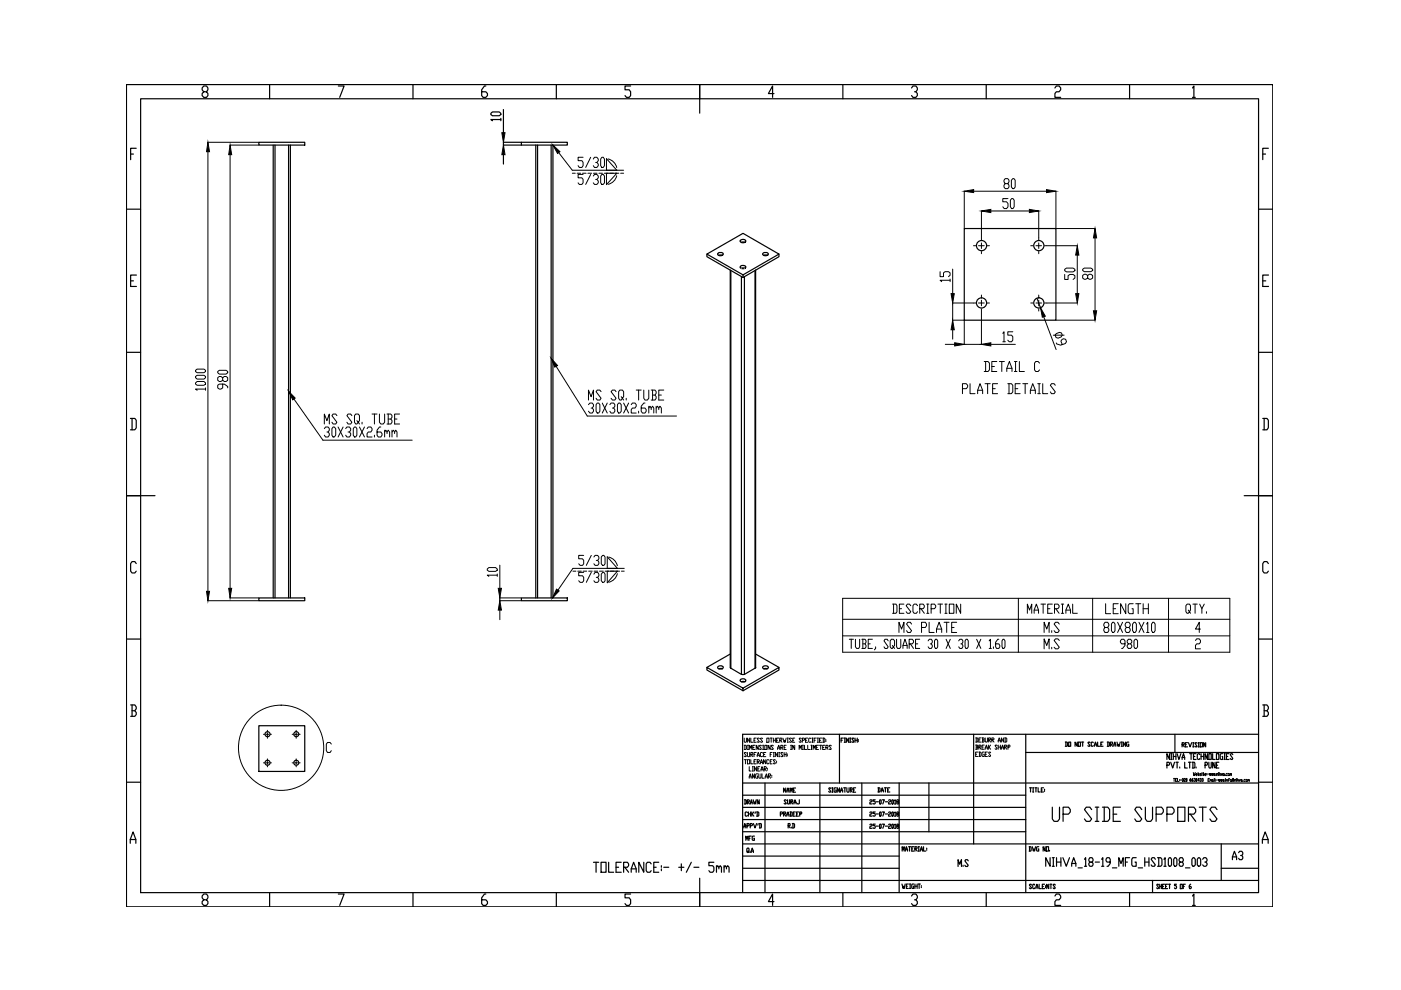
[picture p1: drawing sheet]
<svg xmlns="http://www.w3.org/2000/svg" width="297mm" height="210mm" viewBox="0 0 297 210" stroke-linecap="round" stroke-linejoin="round" font-family="sans-serif">
<!-- layer: 0 -->
<g fill="none" stroke="#000" stroke-width=".25">
<path d="M26.8 17.9h243v174.4h-243zM43.2 19.5l-.3-.5v-.3l.3-.5h.6l.3 .5v.3l-.3 .5h-.6l-.3 .3v.5l.3 .3h.6l.3-.3v-.5l-.3-.3M57.2 17.9v3M71.7 18.2h1.3l-1 2.4M87.6 17.9v3M103 18.2h-.3l-.6 .8v1.3l.3 .3h.6l.3-.3v-.5l-.3-.3h-.9M118 17.9v3M133.7 18.2h-1.2v.8h.9l.3 .5v.8l-.3 .3h-.6l-.3-.3M148.4 17.9v6.1M164.1 19.8h-1.2l.9-1.6v2.4M178.7 17.9v3M193.3 18.7l.3-.5h.6l.3 .5v.3l-.3 .5h-.3"/>
<path d="M194.2 19.5l.3 .3v.5l-.3 .3h-.6l-.3-.3M209.1 17.9v3M223.7 18.7l.3-.5h.6l.3 .5v.3l-.3 .5h-.6l-.3 .3v.8h1.2M239.5 17.9v3M252.8 18.7l.3-.5v2.4M27.7 32.7h.6M28.9 31.4h-1.2v2.5M29.8 20.9h237v168.4h-237zM54.9 30.2h9.7v.6h-9.7zM57.9 30.8v96M58.3 30.8v96M61.2 30.8v96"/>
<path d="M61.6 30.8v96M104.1 24l.3-.3h1.4l.4 .3v.3l-.4 .2h-1.4l-.3-.2zM106.2 25.3h-2.1l.3 .3M106.2 25.1v.5M106.7 23.2v4.9M106.7 32.8v2M110.5 30.2h-3.8v.6h3.8M110.5 30.2h9.8v.6h-9.8zM113.6 30.8v96M114 30.8v96M116.9 30.8v96M117.2 30.8v96"/>
<path d="M252.8 20.6h.6M267.7 32.7h.6M268.9 31.4h-1.2v2.5M26.8 44.4h3M27.7 59.5h.6M28.9 58.3h-1.2v2.4h1.2M149.9 53.9l7.6-4.4 7.7 4.4-7.7 4.4zM149.9 53.9v.5l7.6 4.4M152.2 53.7l.2-.1a.57 .57 0 0 1 .6-.1 .57 .57 0 0 1 .3 .5 .64 .64 0 0 1-.7 .2 .64 .64 0 0 1-.4-.5zM153.1 54.1h-.7M154.8 57.3v84.2l.2 .2M155 57.3v84.4l2.2 1.3v-84.3"/>
<path d="M157 50.9a.63 .63 0 0 1 .6-.2 .63 .63 0 0 1 .5 .6 .64 .64 0 0 1-.7 .2 .64 .64 0 0 1-.5-.5zM157 56.4l.2-.1a.57 .57 0 0 1 .6 0 .57 .57 0 0 1 .3 .5 .65 .65 0 0 1-.7 .2 .65 .65 0 0 1-.5-.5zM157.5 58.3v.5M157.9 56.9h-.7M157.9 51.4h-.7M160.1 57.3v84.4l-2.3 1.3v-84.3M160.2 57.3v84.2M161.8 53.7l.1-.1a.59 .59 0 0 1 .6-.1 .59 .59 0 0 1 .4 .5 .72 .72 0 0 1-1.2-.2zM162.7 54.1h-.8M165.2 53.9v.5l-7.7 4.4M204.4 48.5h19.5v19.4h-19.5zM266.8 44.4h3"/>
<path d="M267.7 59.5h.7M269 58.3h-1.3v2.4h1.3M26.8 74.7h3M266.8 74.7h3M27.7 88.7h.9l.3 .4v1.6l-.3 .4h-.9M28 88.7v2.4M267.7 88.7h.9l.3 .4v1.6l-.3 .4h-.9M268 88.7v2.4M26.8 105.1h6.1M28.9 119.5l-.3-.4h-.6l-.3 .4v1.6l.3 .4h.6l.3-.4M263.8 105.1h6M268.9 119.5l-.3-.4h-.6l-.3 .4v1.6l.3 .4h.6l.3-.4"/>
<path d="M26.8 135.5h3M54.9 126.8h9.7v.6h-9.7zM110.5 126.8h9.8v.6h-9.8zM154.8 138.7l-4.9 2.8M160.2 138.7l5 2.8M266.8 135.5h3M27.7 149.5h.9l.3 .4v.4l-.3 .4M28 150.7h.6l.3 .4v.4l-.3 .4h-.9M28 149.5v2.4M54.9 153.9h9.7v9.7h-9.7zM149.9 141.5l7.6 4.4v.6l-7.6-4.4zM152.2 141.4a.61 .61 0 0 1 .6-.3 .61 .61 0 0 1 .5 .5l-.2 .2a.63 .63 0 0 1-.9-.4z"/>
<path d="M153.1 141.8h-.7M157 144a.62 .62 0 0 1 .7-.1 .62 .62 0 0 1 .4 .5 .67 .67 0 0 1-1.2-.2zM157.3 143h.6M157.5 145.9l7.7-4.4v.6l-7.7 4.4M157.9 144.5h-.7M160.2 141.5l-.1 .2M161.7 141.4a.64 .64 0 0 1 .7-.3 .64 .64 0 0 1 .5 .5l-.2 .2a.59 .59 0 0 1-.6 .1 .59 .59 0 0 1-.4-.5zM162.7 141.8h-.8M178 155.7v10.3M178.3 157h.3M178.8 156.5h-.5v.9M179 156.5h.3"/>
<path d="M179 157.4h.3M179.1 156.5v.9M179.9 156.5v.9l-.4-.9v.9M180.1 156.5h.3M180.1 157.4h.3M180.3 156.5v.9M181.1 156.6l-.2-.1-.3 .1 .5 .7-.2 .1-.3-.1M181.3 157h.5M181.3 156.5v.9M181.8 156.5v.9M182 156.8v.2M182 157.1v.2"/>
<path d="M206.4 155.7v23.2M217.5 155.7v33.6M217.5 159.5h49.3M225.9 157.3l.4 .2v.6l-.4 .1M226 157.3v.9M226.6 157.3h.4v.9h-.4zM228.4 157.3v.9l-.5-.9v.9M228.6 157.3h.5v.9h-.5zM229.3 157.3h.5M229.5 157.3v.9M231.1 157.5l-.1-.2-.4 .2 .5 .6-.1 .1-.4-.1M231.8 157.5l-.1-.2-.3 .2 .1 .7 .3-.1"/>
<path d="M232 158.2l.3-.9 .2 .9M232 157.9h.5M232.7 157.3v.9h.5M233.4 157.8h.2M233.9 157.3h-.5v.9h.5M234.8 157.3l.4 .2v.6l-.4 .1M234.9 157.3v.9M235.4 157.8h.4v-.5h-.4v.9M235.6 157.8l.3 .4M236.1 158.2l.3-.9 .2 .9M236.1 157.9h.5M236.8 157.3l.2 .9 .2-.4 .1 .4 .2-.9"/>
<path d="M237.7 157.3h.3M237.7 158.2h.3M237.8 157.3v.9M238.6 157.3v.9l-.4-.9v.9M239.3 157.3l-.4 .2 .1 .7h.3v-.4h-.1M248 159.8v1.2l-.6-1.2v1.2M248.2 159.8h.3M248.3 159.8v1.2M248.8 159.8v1.2M249.1 155.7v3.8M249.3 159.8v1.2M249.6 159.8l.4 1.2 .4-1.2"/>
<path d="M250.6 157.9h.4l.1-.3-.5-.1v.9M250.8 157.9l.3 .5M251.3 157.9h.2M251.8 157.5h-.5v.9h.5M252 157.5l.3 .9 .4-.9M252.2 159.8h.6M252.5 159.8v1.2M252.9 158.4h.2M252.9 157.5h.2M253 157.5v.9M253.6 159.8h-.6v1.2h.6M253.8 157.6l-.1-.1-.4 .1 .5 .6-.1 .2-.4-.2"/>
<path d="M254.1 158.4h.2M254.1 157.5h.2M254.1 157.5v.9M254.5 157.5h.4v.9h-.4zM254.6 159.8v1.2M255.2 159.8v1.2M255.6 157.5v.9l-.4-.9v.9M256 159.8v1.2l-.5-1.2v1.2M256.3 159.8h.5v1.2h-.5zM257.1 159.8v1.2h.5M257.9 159.8h.5v1.2h-.5zM259.2 159.8h-.4l-.1 .2 .1 1h.4v-.6h-.1"/>
<path d="M259.5 159.8h.3M259.6 159.8v1.2M260.6 159.8h-.6v1.2h.6M266.8 155.7h-109.3v33.6M267.7 149.5h.9l.3 .4v.4l-.3 .4M268 150.7h.6l.3 .4v.4l-.3 .4h-.9M268 149.5v2.4M26.8 165.8h3M27.6 178.8v-.8l.6-1.6 .6 1.6v.8M27.6 178h1.2M157.5 178.9h109.3M157.5 166h109.3"/>
<path d="M157.5 176.3h60M157.5 173.8h60M157.5 171.2h60M157.5 168.6h60M157.7 175.5l.2-.9 .2 .9M157.7 175.2h.4M157.8 169.6h.3l.2 .1v.6l-.5 .2M158 169.6v.9M158.1 178.2v-.9l.2 .6 .3-.6v.9M158.4 175.1l.4-.2-.1-.3h-.3v.9M158.5 170h.3l.1-.1-.1-.3h-.3v.9M158.5 172.3l-.2-.1-.3 .1v.6l.1 .1 .4-.1"/>
<path d="M158.6 170l.3 .5M158.7 172.2v.8M158.7 172.6h.4M158.8 177.7h.2M159.1 175.1l.4-.2-.1-.3h-.3v.9M159.1 170.5l.2-.9 .2 .9M159.1 170.2h.4M159.1 172.2v.8M159.3 177.3h-.5v.9M159.4 172.2v.8M159.5 172.6l.3 .4M159.7 169.6l.2 .9 .1-.5 .1 .5 .2-.9"/>
<path d="M159.7 174.6l.4 .9 .3-.9M159.8 172.2l-.4 .4M159.9 177.3l-.4 .1 .1 .8h.3v-.5h-.1M160.2 172.2l-.1 .3M160.4 172.2l.5 .1v.6l-.5 .1M160.5 172.2v.8M160.8 174.6l-.1 .3M161 169.6v.9l-.5-.9v.9M161 174.6h.3l.1 .2-.1 .7h-.3M161.1 174.6v.9M162.2 166v23.3M165.5 172.6h.3l.1-.3-.4-.1v.8"/>
<path d="M166.1 172.6h.4l.1-.3-.5-.1v.8M166.3 172.6l.3 .4M166.6 167.1v.9l-.5-.9v.9M166.7 169.7l-.3-.1-.1 .1 .4 .6-.1 .2-.3-.2M166.8 173l.3-.8 .2 .8M166.8 172.7h.5M166.8 168l.3-.9 .2 .9M166.8 167.7h.5M167 169.6l.1 .9 .3-.2v-.7M167.1 175.1h.3v-.5h-.3v.9M167.2 175.1l.3 .4M167.5 172.2l.5 .1v.6l-.5 .1"/>
<path d="M167.5 168v-.9l.2 .6 .3-.6v.9M167.6 172.2v.8M167.7 170h.3v-.4h-.3v.9M167.7 170l.4 .5M167.8 175.4v.1M168 174.6h.3l.2 .2v.6l-.2 .1h-.3M168.1 174.6v.9M168.2 172.6h.2M168.2 167.5h.2M168.3 170.5l.2-.9 .3 .9M168.3 170.2h.5M168.6 172.2h-.4v.8h.4"/>
<path d="M168.7 167.1h-.5v.9h.5M168.9 172.6h.2M169.3 172.2h-.4v.8h.4M169.5 169.6v.7l-.2 .2-.3-.2M169.6 172.6h.3v-.4h-.3v.8M173.8 166v23.3M176.2 167.2l-.4-.2-.1 .2 .5 .6-.2 .2-.3-.2M176.4 168h.2M176.4 167h.2M176.5 167v1M177.3 167h-.3l-.2 .2 .2 .8h.3v-.5h-.1M178 167v1l-.5-1v1"/>
<path d="M178.2 168l.2-1 .3 1M178.2 167.6h.5M178.9 167h.4M179.1 167v1M179.5 167l.2 1h.2l.1-.2v-.8M180.3 167.5h.3v-.5h-.3v1M180.4 167.5l.3 .5M180.9 167.5h.3M181.4 167h-.5v1h.5M182.7 166v23.3M184.4 169.7l.1-.1 .4 .1v.2l-.5 .3v.3h.5M184.4 172.3l.1-.1 .4 .1v.2l-.5 .2v.3h.5"/>
<path d="M184.4 174.9l.1-.2 .4 .2v.1l-.5 .3v.3h.5M185.6 169.6h-.5v.3l.5 .1-.2 .5-.3-.2M185.6 172.2h-.5v.3l.5 .1-.2 .4-.3-.1M185.6 174.7h-.5v.3l.5 .2-.2 .4-.3-.1M185.8 172.6h.4M185.8 170h.4M185.8 175.2h.4M186.2 167l.4 .2v.6l-.4 .1M186.2 167v.9M186.6 169.6l.2 .1-.1 .8-.2-.2zM186.6 172.2l.2 .1-.1 .7-.2-.1zM186.6 174.7l.2 .2-.1 .7-.2-.1z"/>
<path d="M186.8 167.9l.2-.9 .3 .9M186.8 167.6h.5M187 169.6h.5l-.3 .9M187 172.2h.5l-.3 .8M187 174.7h.5l-.3 .9M187.5 167h.5M187.7 172.6h.5M187.7 167v.9M187.7 170h.5M187.7 175.2h.5M188.2 167.5h.2M188.4 169.7l.1-.1 .4 .1v.2l-.5 .3v.3h.5"/>
<path d="M188.4 172.3l.1-.1 .4 .1v.2l-.5 .2v.3h.5M188.4 174.9l.1-.2 .4 .2v.1l-.5 .3v.3h.5M188.7 167h-.5v.9h.5M189.1 169.7l.1-.1 .2 .1-.1 .8-.2-.2zM189.1 172.3l.1-.1 .2 .1-.1 .7-.2-.1zM189.1 174.9l.1-.2 .2 .2-.1 .7-.2-.1zM189.7 169.7l.1-.1v.9M189.7 172.3l.1-.1v.8M189.7 174.9l.1-.2v.9M189.7 173h.2M189.7 170.5h.2M189.7 175.6h.2"/>
<path d="M190.2 170l-.1-.3 .4-.1 .1 .3-.4 .1v.5l.4-.2-.1-.3M190.2 172.6l-.1-.3 .4-.1 .1 .3-.4 .1v.4l.4-.1-.1-.3M190.2 175.2l-.1-.3 .4-.2 .1 .3-.4 .2v.4l.4-.1-.1-.3M190.6 166v23.3M192.6 179.5h.5M192.8 179.5v1M193.3 180h.2M193.8 179.5h-.5v1h.5M194 180h.3l.2-.2-.2-.3h-.3v1M194.1 180l.4 .5M194.7 179.5h.2M194.8 179.5v1"/>
<path d="M195.8 179.5v1h.5M196.5 179.8v.2M196.9 166v10.3M218.2 179.5h.3l.1 .2-.1 .8h-.3M218.3 167h.4M218.3 179.5v1M218.5 167v.9M218.9 179.5l.2 1 .1-.5 .1 .5 .3-1M219 167h.2M219 167.9h.2M219 167v.9M219.4 167h.5"/>
<path d="M219.6 167v.9M220.1 167v.9h.4M220.2 179.5h-.3l-.1 .2 .1 .8h.3v-.5h-.1M220.8 167.5h.2M221.2 167h-.4v.9h.4M221.5 167.3v.2M221.5 167.6v.2M221.6 179.5v1l-.4-1v1M221.8 179.5h.5v1h-.5zM223.1 171.1v2.5l.4 .5h.8l.3-.5v-2.5M225.4 172.6h1.1l.4-.4v-.6l-.4-.5h-1.1v3M231.5 171.6l-.4-.5h-.8l-.4 .5 1.6 2-.4 .5h-.8l-.4-.5"/>
<path d="M232.2 171.1h.8M232.2 174.1h.8M232.6 171.1v3M233.7 171.1h1.2l.4 .5v2l-.4 .5h-1.2M234.1 171.1v3M236 172.6h.8M237.5 171.1h-1.5v3h1.5M242.1 171.6l-.4-.5h-.8l-.3 .5 1.5 2-.4 .5h-.8l-.3-.5M242.8 171.1v2.5l.4 .5h.8l.4-.5v-2.5M245.1 172.6h1.2l.3-.4v-.6l-.3-.5h-1.2v3M247.4 172.6h1.2l.3-.4v-.6l-.3-.5h-1.2v3M247.4 162.2h.4l.2-.2-.2-.4h-.4v1.2"/>
<path d="M248.2 161.6l.4 1.2 .4-1.2M248.2 161h.3M248.8 160.4h.5M249.3 161.6h.5M249.6 161.6v1.2M249.7 171.1h1.5v3h-1.5zM250.1 162.6v.2M250.6 161l.3-1.2 .3 1.2M250.6 160.6h.6M251.2 161.6v1.2h.5M252 172.6h1.1l.4-.4v-.6l-.4-.5h-1.1v3M252 161.6h.5"/>
<path d="M252.2 161.6v1.2M252.4 172.6l1.1 1.5M252.8 161.6h.4l.1 .2v.8l-.1 .2h-.4M252.9 161.6v1.2M253 160.4h.3M253.6 162.6v.2M254.3 171.1h1.4M254.4 160l-.1-.2h-.3l-.2 .2v.8l.2 .2h.3l.1-.2M254.6 160.4h.6M255 171.1v3M255.5 162.2h.4l.1-.2-.1-.4h-.4v1.2M256.3 161.6l.1 1.2h.3l.1-.2v-1"/>
<path d="M257.6 161.6v1.2l-.5-1.2v1.2M257.9 162.2h.3M258 171.6l-.3-.5h-.8l-.4 .5 1.5 2-.3 .5h-.8l-.4-.5M258.4 161.6h-.5v1.2h.5M258.9 178.9v7.8M259.5 161h.3M260 160.4h.3M261.4 160l-.1-.2h-.3l-.2 .2 .6 .8-.1 .2h-.3l-.2-.2M266.8 165.8h3M267.6 178.8v-.8l.6-1.6 .7 1.6v.8M267.6 178h1.3M43.2 190.8l-.3-.4v-.4l.3-.4h.6l.3 .4v.4l-.3 .4h-.6l-.3 .4v.4l.3 .4h.6l.3-.4v-.4l-.3-.4"/>
<path d="M57.2 189.3v3M71.7 189.6h1.3l-1 2.4M87.6 189.3v3M103 189.6h-.3l-.6 .8v1.2l.3 .4h.6l.3-.4v-.4l-.3-.4h-.9M118 189.3v3M125.8 182.8h1.1M126.4 182.8v2.1M127.4 182.8h1.1v2.1h-1.1zM129 182.8v2.1h1.1M130.6 183.9h.6M131.7 182.8h-1.1v2.1h1.1M132.2 183.9h.8l.3-.4v-.3l-.3-.4h-.8v2.1"/>
<path d="M132.5 183.9l.8 1M133.7 189.6h-1.2v.8h.9l.3 .4v.8l-.3 .4h-.6l-.3-.4M133.8 184.9v-.7l.5-1.4 .6 1.4v.7M133.8 184.2h1.1M136.5 182.8v2.1l-1.1-2.1v2.1M138.1 183.2l-.3-.4h-.5l-.3 .4v1.4l.3 .3h.5l.3-.3M138.6 183.9h.5M139.7 182.8h-1.1v2.1h1.1M140.2 183.5v.4M140.2 184.2v.4M140.7 183.9h1.1M143.9 183.9h1.1"/>
<path d="M144.5 183.2v1.4M146.6 182.8l-1.1 2.1M147.1 183.9h1.1M148.4 186.2v6.1M151.4 182.8h-1.1v.7h.8l.3 .4v.7l-.3 .3h-.5l-.3-.3M151.9 183.9l.3-.4 .2 .4v.3M151.9 183.5v1.4M152.4 183.9l.3-.4 .3 .4v1M153.5 183.9l.3-.4 .2 .4v.3M153.5 183.5v1.4M154 183.9l.3-.4 .3 .4v1M157.5 186.7h109.3"/>
<path d="M157.5 184.1h33.1M157.5 181.5h33.1M158.6 180.5l.1 .1-.2 .1-.2-.1 .2-.8h.2l.1 .2v.7M159.1 180.6v.1M159.3 180.7l.2-.9 .2 .9M159.3 180.5h.4M164.1 191.2h-1.2l.9-1.6v2.4M178.7 189.3v3M191.2 187.4l.3 1 .1-.5 .1 .5 .2-1M191.3 180.5v-1l.2 .7 .2-.7v1M192 180.5l.2-1 .2 1M192 180.2h.4"/>
<path d="M192.2 187.9h.2M192.6 187.4h-.4v1h.4M192.8 188.4h.3M192.8 187.4h.3M193 187.4v1M193.3 190l.3-.4h.6l.3 .4v.4l-.3 .4h-.3M193.7 187.4h-.3l-.1 .2 .1 .8h.3l-.1-.5M194 187.9h.5M194 187.4v1M194.2 190.8l.3 .4v.4l-.3 .4h-.6l-.3-.4M194.5 187.4v1M194.7 180.5h.2"/>
<path d="M194.7 187.4h.4M194.9 187.4v1M195.1 180.5l.3-1 .2 1M195.1 180.2h.5M195.3 187.8v.1M195.3 188.1v.1M196.5 180.2v.1M203.1 183.7v-1.4l.4 .9 .3-.9v1.4M204.2 183.5v.2M205.3 182.5l-.2-.2h-.4l-.1 .2 .7 1-.2 .2h-.4l-.1-.2M209.1 189.3v3M218.7 187.6l-.3-.1-.2 .1 .5 .6-.1 .2-.4-.2"/>
<path d="M219.4 187.6l-.1-.1h-.3v.1v.8h.3l.1-.2M219.6 188.4l.3-.9 .2 .9M219.6 188.1h.5M220.3 187.5v.9h.5M221 187.9h.2M221.5 187.5h-.5v.9h.5M221.7 187.8v.1M221.7 188.1v.1M222.3 187.5v.9l-.4-.9v.9M222.5 180.3v.2M222.6 187.5h.4M222.6 181.8v1.9l-.9-1.9v1.9"/>
<path d="M222.8 187.5v.9M223.1 181.8h.4M223.1 183.7h.4M223.3 181.8v1.9M223.7 190l.3-.4h.6l.3 .4v.4l-.3 .4h-.6l-.3 .4v.8h1.2M223.7 187.6l-.3-.1-.1 .1 .4 .6-.1 .2-.3-.2M224 181.8v1.9M224 182.8h.9M224.9 181.8v1.9M225.4 181.8l.7 1.9 .7-1.9M227.2 183.7v-.6l.4-1.3 .5 1.3v.6M227.2 183.1h.9"/>
<path d="M228.6 184h.9M229.9 182.2l.3-.4v1.9M229.9 183.7h.5M231.1 182.8l-.2-.3 .2-.7h.4l.2 .4-.2 .6h-.4l-.2 .3 .2 .6h.4l.2-.3-.2-.6M232.2 182.8h.9M233.6 182.2l.2-.4v1.9M233.6 183.7h.4M235.4 182.8h-.7l-.2-.3 .2-.7h.5l.2 .4v.9l-.4 .6h-.3M235.9 184h.9M237.2 183.7v-1.9l.5 1.3 .4-1.3v1.9M238.6 182.8h.4M239.5 181.8h-.9v1.9"/>
<path d="M239.5 189.3v3M240.9 181.8h-.7l-.2 .4v1.2l.2 .3h.7v-.9h-.3M241.3 184h.9M242.7 182.8h.9M242.7 181.8v1.9M243.6 181.8v1.9M244.4 186.7v2.6M245 182.2l-.3-.4h-.4l-.2 .4 .9 1.2-.3 .3h-.4l-.2-.3M245.4 181.8h.7l.3 .4v1.2l-.3 .3h-.7M245.7 187.6l-.4-.1v.1l.4 .6-.2 .2-.2-.2M245.7 181.8v1.9M245.9 187.9h.4"/>
<path d="M245.9 187.5v.9M246.3 187.5v.9M246.5 187.9h.2M246.8 182.2l.2-.4v1.9M246.8 183.7h.4M246.9 187.5h-.4v.9h.4M247.1 187.9h.2M247.5 187.5h-.4v.9h.4M247.7 187.5h.5M247.9 181.8h.3l.2 .4v1.2l-.2 .3h-.3l-.2-.3v-1.2zM248 187.5v.9M249.1 181.8h.2l.2 .4v1.2l-.2 .3h-.2l-.3-.3v-1.2z"/>
<path d="M249.4 187.5h-.4v.3h.3l.1 .1-.1 .5-.3-.2M250.2 182.8l-.2-.3 .2-.7h.5l.2 .4-.2 .6h-.5l-.2 .3 .2 .6h.5l.2-.3-.2-.6M250.2 187.5h.5v.9h-.5zM250.9 187.9h.2M251.3 187.5h-.4v.9M251.3 184h1M252.4 187.5l-.2 .3v.4l.2 .2 .2-.3-.4-.2M252.8 190l.3-.4v2.4M252.8 192h.6M253 181.8h.2l.2 .4v1.2l-.2 .3h-.2l-.3-.3v-1.2zM254.1 181.8h.2l.3 .4v1.2l-.3 .3h-.2l-.3-.3v-1.2zM255 182.2l.2-.4h.5l.2 .4v.3l-.2 .3h-.2"/>
<path d="M255.7 182.8l.2 .3v.3l-.2 .3h-.5l-.2-.3M258.9 184.1h7.9M261.3 182.3v-.6l.4-1.2 .5 1.2v.6M261.3 181.7h.9M262.6 180.8l.2-.3h.5l.2 .3-.2 .6h-.3M263.3 181.4l.2 .3-.2 .6h-.5l-.2-.3"/>
<circle cx="208.1" cy="52.1" r="1.08"/>
<circle cx="220.3" cy="52.1" r="1.08"/>
<circle cx="208.1" cy="64.2" r="1.08"/>
<circle cx="220.3" cy="64.2" r="1.08"/>
<circle cx="56.7" cy="155.7" r=".53"/>
<circle cx="62.8" cy="155.7" r=".53"/>
<circle cx="56.7" cy="161.7" r=".53"/>
<circle cx="62.8" cy="161.7" r=".53"/>
</g>
<g fill="none" stroke="#000" stroke-width=".21">
<path d="M44.1 30.2h10.7M44.1 32.2v93.2M48.8 30.8h6M48.8 32.8v91.9M118.5 32.4l2.8 3.7h10.9M121.3 36.7h.7M122.4 36.7h.7M123.5 36.7h.8M123.6 33.3h-1v.8h.8l.2 .3v.7l-.2 .4h-.6l-.2-.4M123.6 37h-1v.7h.8l.2 .3v.8l-.2 .3h-.6l-.2-.3M124.6 36.7h.8M125.2 33.3l-1 2.2"/>
<path d="M125.2 37l-1 2.1M125.8 33.7l.2-.4h.5l.3 .4v.4l-.3 .3h-.2M125.8 37.3l.2-.3h.5l.3 .3v.4l-.3 .3h-.2M125.8 36.7h.8M126.5 34.4l.3 .4v.3l-.3 .4h-.5l-.2-.4M126.5 38l.3 .4v.4l-.3 .3h-.5l-.2-.3M127 36.7h.7M127.6 33.3h.3l.3 .4v1.4l-.3 .4h-.3l-.2-.4v-1.4zM127.6 37h.3l.3 .3v1.5l-.3 .3h-.3l-.2-.3v-1.5zM128.1 36.7h3.1M128.6 36.1v-2.5l2.2 2.5M128.6 36.7v2.4l2.2-2.4"/>
<path d="M128.9 33.7a2.43 2.43 0 0 1 1.9 1.8M130.8 37.3a2.43 2.43 0 0 1-1.9 1.8M131.6 36.7h.6M213.1 38.9l-.2-.3v-.4l.2-.3h.6l.2 .3v.4l-.2 .3h-.6l-.2 .4v.4l.2 .3h.6l.2-.3v-.4l-.2-.4M214.7 37.9h.3l.2 .3v1.5l-.2 .3h-.3l-.3-.3v-1.5zM199.3 57.6v1.1h.7v-.8l.4-.3h.7l.3 .3v.5l-.3 .3M201.4 59.4h-2.1l.4 .3M201.4 59.2v.5M202 57.1v5.2M204.4 40.5v7.9M206.4 52.1h.5M206.4 40.5h15.5"/>
<path d="M207.4 52.1h1.3M208.1 44.7v6.2M208.1 51.5v1.2M208.1 53.3v.5M209.3 52.1h.5M210.1 44.7h8.1M213.7 42.1h-1.1v.7h.8l.3 .4v.6l-.3 .4h-.5l-.3-.4M214.5 42.1h.3l.2 .3v1.4l-.2 .4h-.3l-.3-.4v-1.4zM218.5 52.1h.5M219.6 52.1h1.2M220.2 44.7v6.2M220.2 51.5v1.2"/>
<path d="M220.2 53.3v.5M221.5 52.1h6.9M223.9 40.5v7.9M223.9 48.5h8.3M225.7 58.2v1.1h.8v-.9l.3-.2h.7l.4 .2v.6l-.4 .3M225.7 57.1l.4-.3h1.4l.4 .3v.3l-.4 .2h-1.4l-.4-.2zM228.4 54.1v8.2M229.5 57.1l.4-.3h1.4l.4 .3v.2l-.4 .3h-1.4l-.4-.3zM230.6 58.4l.3-.2h.4l.4 .2v.6l-.4 .2h-.4l-.3-.2v-.6l-.4-.2h-.3l-.4 .2v.6l.4 .2h.3l.4-.2M232.2 50.4v15.5M41.5 79.8l.3-.2h1.4l.4 .2v.3l-.4 .3h-1.4l-.3-.3zM41.5 78.5l.3-.2h1.4l.4 .2v.3l-.4 .2h-1.4l-.3-.2z"/>
<path d="M46.2 78.8l.3-.3h1.4l.4 .3v.2l-.4 .3h-1.4l-.3-.3zM117.9 77.7l6.6 10.5h18.9M200.4 73h2M202 69.9v2M206.9 64.2h-4.9v3.7h2.4M207.4 64.2h1.3M208.1 65.5v7.5h-3.7v-5.1M208.1 62.6v.4M208.1 63.7v1.1M208.7 76.7h.8l.3 .3v1.4l-.3 .4h-.8M209 76.7v2.1M209.3 64.2h.5"/>
<path d="M210.1 73h5.2M210.3 77.7h.5M211.3 76.7h-1v2.1h1M211.9 76.7h1.1M212.4 76.7v2.1M212.6 70.7l.3-.4v2.2M212.6 72.5h.6M213.5 78.8v-.7l.5-1.4 .6 1.4v.7M213.5 78.1h1.1M214.7 70.3h-1v.8h.8l.2 .3v.7l-.2 .4h-.5l-.3-.4M215.1 78.8h.5M215.1 76.7h.5"/>
<path d="M215.3 76.7v2.1M216.1 76.7v2.1h1.1M218.5 64.2h.5M219.6 64.2h1.2M219.9 63.2l.7 2.1M220.2 62.6v.4M220.2 63.7v1.1M220.2 65.5v.4M220.4 77l-.3-.3h-.5l-.3 .3v1.4l.3 .4h.5l.3-.4M221.3 67.2l2.6 6.9M221.5 64.2h6.9M223.3 71.1h2.3"/>
<path d="M223.9 67.9h8.3M224 70.7l.6-.2 .5 .1 .1 .5-.2 .3-.7 .3-.4-.1-.2-.5zM224 72.7v.2l.9 .3 1-.4 .2-.3-.2-.5-.4-.2-.3 .2-.3 .3 .3 .8M41.5 81.2l.3-.3h1.4l.4 .3v.2l-.4 .3h-1.4l-.3-.3zM43.6 82.5h-2.1l.3 .2M43.6 82.2v.5M47.2 81.4v.8l-.4 .3h-.3l-.3-.3v-.5l.3-.3h1.1l.7 .5v.3M47.2 80.1l.4-.3h.3l.4 .3v.5l-.4 .3h-.3l-.4-.3v-.5l-.4-.3h-.3l-.3 .3v.5l.3 .3h.3l.4-.3M62.3 84.6l6.2 8.7h18.9M68.8 89.9v-2.1l.5 1.4 .5-1.4v2.1M68.8 90.9l.2-.4h.6l.2 .4v.3l-.2 .4h-.3M69.6 91.6l.2 .3v.4l-.2 .4h-.6l-.2-.4"/>
<path d="M70.6 90.5h.3l.3 .4v1.4l-.3 .4h-.3l-.2-.4v-1.4zM71.4 88.1l-.2-.3h-.6l-.2 .3 1 1.4-.2 .4h-.6l-.2-.4M71.7 90.5l1 2.2M72.7 90.5l-1 2.2M73.3 90.9l.2-.4h.6l.3 .4v.3l-.3 .4h-.3M74.1 91.6l.3 .3v.4l-.3 .4h-.6l-.2-.4M74.6 88.1l-.2-.3h-.6l-.3 .3 1.1 1.4-.2 .4h-.6l-.3-.4M75.2 90.5h.2l.3 .4v1.4l-.3 .4h-.2l-.3-.4v-1.4zM75.7 89.2l.3 .3-.3 .4h-.3l-.2-.4v-1.4l.2-.3h.6l.2 .3v1.1l-.2 .3 .2 .4M76.2 90.5l1.1 2.2M76.8 89.5v.4M77.3 90.5l-1.1 2.2"/>
<path d="M77.8 90.9l.3-.4h.5l.3 .4v.3l-.3 .4h-.5l-.3 .3v.8h1.1M78.9 87.8h1M79.4 87.8v2.1M79.4 92.3v.4M80.4 87.8v1.7l.3 .4h.6l.2-.4v-1.7M80.7 90.5h-.3l-.5 .7v1.1l.3 .4h.5l.3-.4v-.4l-.3-.3h-.8M81.5 91.6l.3-.4 .3 .4v.3M81.5 91.2v1.5M82.1 87.8h.8l.2 .3v.4l-.2 .3M82.1 91.6l.2-.4 .3 .4v1.1M82.3 88.8h.6l.2 .4v.3l-.2 .4h-.8M82.3 87.8v2.1"/>
<path d="M83.1 91.6l.3-.4 .3 .4v.3M83.1 91.2v1.5M83.7 91.6l.2-.4 .3 .4v1.1M83.7 88.8h.5M84.7 87.8h-1v2.1h1M124.8 84.8v-2.1l.5 1.4 .5-1.4v2.1M124.8 85.8l.3-.3h.5l.2 .3v.3l-.2 .4h-.3M125.6 86.5l.2 .4v.3l-.2 .4h-.5l-.3-.4M126.6 85.5h.3l.3 .3v1.4l-.3 .4h-.3l-.2-.4v-1.4zM127.4 83l-.2-.3h-.6l-.2 .3 1 1.4-.2 .4h-.6l-.2-.4M127.7 85.5l1 2.1M128.7 85.5l-1 2.1"/>
<path d="M129.3 85.8l.3-.3h.5l.3 .3v.3l-.3 .4h-.2M130.1 86.5l.3 .4v.3l-.3 .4h-.5l-.3-.4M130.6 83l-.2-.3h-.5l-.3 .3 1 1.4-.2 .4h-.5l-.3-.4M131.2 85.5h.2l.3 .3v1.4l-.3 .4h-.2l-.3-.4v-1.4zM131.7 84.1l.3 .3-.3 .4h-.3l-.2-.4v-1.4l.2-.3h.6l.2 .3v1.1l-.2 .3 .2 .4M132.2 85.5l1.1 2.1M132.8 84.4v.4M133.3 85.5l-1.1 2.1M133.8 85.8l.3-.3h.5l.3 .3v.3l-.3 .4h-.5l-.3 .4v.7h1.1M134.9 82.7h1M135.4 82.7v2.1M135.4 87.2v.4"/>
<path d="M136.5 82.7v1.7l.3 .4h.5l.3-.4v-1.7M136.8 85.5h-.3l-.6 .6v1.1l.3 .4h.6l.2-.4v-.3l-.2-.4h-.9M137.6 86.5l.2-.4 .3 .4v.4M137.6 86.1v1.5M138.1 82.7h.8l.2 .3v.4l-.2 .4M138.1 86.5l.3-.4 .2 .4v1.1M138.4 83.8h.5l.2 .3v.3l-.2 .4h-.8M138.4 82.7v2.1M139.1 86.5l.3-.4 .3 .4v.4M139.1 86.1v1.5M139.7 86.5l.2-.4 .3 .4v1.1M139.7 83.8h.5"/>
<path d="M140.7 82.7h-1v2.1h1M204.1 82.4h.8l.3-.4v-.3l-.3-.3h-.8v2.1M205.7 81.4v2.1h1M207.3 83.5v-.8l.5-1.3 .5 1.3v.8M207.3 82.7h1M208.8 81.4h1.1M209.4 81.4v2.1M210.5 82.4h.5M211.5 81.4h-1v2.1h1M213.7 81.4h.7l.3 .3v1.4l-.3 .4h-.7M213.9 81.4v2.1M215.2 82.4h.6"/>
<path d="M216.3 81.4h-1.1v2.1h1.1M216.8 81.4h1.1M217.4 81.4v2.1M218.5 83.5v-.8l.5-1.3 .5 1.3v.8M218.5 82.7h1M220 81.4h.6M220 83.5h.6M220.3 81.4v2.1M221.1 81.4v2.1h1M223.7 81.7l-.2-.3h-.6l-.2 .3 1 1.4-.2 .4h-.6l-.2-.4M106 119.8v4.9M123.8 117.8h-1.1v.7h.8l.3 .3v.7l-.3 .4h-.5l-.3-.4"/>
<path d="M125.4 117.8l-1.1 2.1M125.9 118.1l.3-.3h.5l.3 .3v.4l-.3 .3h-.3M126.7 118.8l.3 .4v.3l-.3 .4h-.5l-.3-.4M127.8 117.8h.2l.3 .3v1.4l-.3 .4h-.2l-.3-.4v-1.4zM129.1 118.1a2.43 2.43 0 0 1 1.8 1.8M44.1 127.4h10.7M48.8 126.8h6M103.3 120.6l.3-.3h1.5l.3 .3v.3l-.3 .2h-1.5l-.3-.2zM105.4 121.9h-2.1l.3 .3M105.4 121.7v.5M106 129.4v2M110.5 126.8h-4.5v.6h4.5"/>
<path d="M121.5 121.1h.6M122.5 121.1h.7M123.6 121.1h.8M123.8 121.4h-1.1v.7h.8l.3 .3v.7l-.3 .4h-.5l-.3-.4M124.8 121.1h.8M125.4 121.4l-1.1 2.1M125.9 121.7l.3-.3h.5l.3 .3v.4l-.3 .3h-.3M126 121.1h.7M126.7 122.4l.3 .4v.3l-.3 .4h-.5l-.3-.4M127.1 121.1h.8M127.8 121.4h.2l.3 .3v1.4l-.3 .4h-.2l-.3-.4v-1.4zM128.3 121.1h3.1"/>
<path d="M128.7 120.5v-2.4l2.2 2.4M128.7 121.1v2.5l2.2-2.5M130.9 121.6a2.43 2.43 0 0 1-1.8 1.9M131.8 121.1h.5M132.3 120.5h-10.8l-3.2 4.6M178.7 126.9h82v11.4h-82zM178.7 134.8h82M178.7 131.3h82M180.1 135.5h.8M180.5 135.5v2M181.4 135.5v1.6l.2 .4h.4l.3-.4v-1.6M182.7 135.5h.7l.2 .4-.2 .6"/>
<path d="M182.9 136.5h.5l.2 .6-.2 .4h-.7M182.9 135.5v2M184.1 136.5h.4M185 135.5h-.9v2h.9M185.6 137.1v.4l-.2 .3M188.3 135.9l-.2-.4h-.5l-.2 .4 .9 1.2-.2 .4h-.5l-.2-.4M189.2 136.8l.2 .3-.2 .4h-.2l-.3-.4v-1.2l.3-.4h.4l.3 .4v.9l-.3 .3 .3 .4M189.2 128.1h.8l.2 .3v1.3l-.2 .3h-.8M189.5 128.1v1.9M190.1 135.5v1.6l.2 .4h.5l.2-.4v-1.6M190.6 134.1v-2.2l.5 1.5 .6-1.5v2.2M190.7 129.1h.4"/>
<path d="M191.4 137.5v-.7l.5-1.3 .4 1.3v.7M191.4 136.8h.9M191.7 128.1h-1v1.9h1M192.8 136.5h.6l.3-.3v-.3l-.3-.4h-.6v2M193 136.5l.7 1M193.1 128.4l-.3-.3h-.4l-.3 .3 1 1.3-.3 .3h-.4l-.3-.3M193.3 132.3l-.3-.4h-.5l-.3 .4 1.1 1.4-.3 .4h-.5l-.3-.4M194.1 136.5h.5M194.5 128.4l-.2-.3h-.5l-.2 .3v1.3l.2 .3h.5l.2-.3M195 129.1h.7l.3-.4v-.3l-.3-.3h-.7v1.9M195 135.5h-.9v2h.9M195.3 129.1l.7 .9"/>
<path d="M195.4 133h.8l.2-.3v-.4l-.2-.4h-.8v2.2M196.5 130h.4M196.5 128.1h.4M196.7 128.1v1.9M196.8 135.9l.2-.4h.5l.2 .7-.2 .3h-.3M197 131.9v2.2h1M197.4 129.1h.7l.3-.4v-.3l-.3-.3h-.7v1.9M197.5 136.5l.2 .3-.2 .7h-.5l-.2-.4M198.3 135.5h.3l.2 .4v1.2l-.2 .4h-.3l-.2-.4v-1.2zM198.6 134.1v-.7l.5-1.5 .6 1.5v.7M198.6 133.4h1.1M198.9 128.1h.9"/>
<path d="M199.4 128.1v1.9M200.2 131.9h1M200.3 130h.5M200.3 128.1h.5M200.5 128.1v1.9M200.6 135.5l.9 2M200.7 131.9v2.2M201.3 128.1h.9v1.9h-.9zM201.5 135.5l-.9 2M201.8 133h.5M202.8 131.9h-1v2.2h1M203.3 135.9l.2-.4h.4l.2 .7-.2 .3h-.2"/>
<path d="M203.7 128.1v1.9l-1-1.9v1.9M203.9 136.5l.2 .3-.2 .7h-.4l-.2-.4M204.8 135.5h.3l.2 .4v1.2l-.2 .4h-.3l-.2-.4v-1.2zM207.1 135.5l.9 2M208 135.5l-.9 2M209.7 135.9l.3-.4v2M209.7 137.5h.5M210.6 137.1v.4M211.8 135.5h-.2l-.5 .7v.9l.2 .4h.5l.2-.4-.2-.6h-.7M212.7 135.5h.2l.2 .4v1.2l-.2 .4h-.2l-.3-.4v-1.2zM215.9 126.9v11.4M217.8 130v-1.9l.5 1.3 .5-1.3v1.9"/>
<path d="M219.3 130v-.6l.4-1.3 .5 1.3v.6M219.3 129.4h.9M220.7 128.1h1M221.2 128.1v1.9M221.4 134.1v-2.2l.5 1.5 .5-1.5v2.2M221.4 137.6v-2.1l.5 1.3 .5-1.3v2.1M222.1 129.1h.5M223 133.7v.4M223 137.2v.4M223.1 128.1h-1v1.9h1M223.6 129.1h.7l.3-.4v-.3l-.3-.3h-.7v1.9M223.8 129.1l.8 .9"/>
<path d="M224.6 132.3l-.3-.4h-.5l-.3 .4 1.1 1.4-.3 .4h-.5l-.3-.4M224.6 135.8l-.3-.3h-.5l-.3 .3 1.1 1.4-.3 .4h-.5l-.3-.4M225 130h.5M225 128.1h.5M225.3 128.1v1.9M226 130v-.6l.5-1.3 .5 1.3v.6M226 129.4h1M227.4 128.1v1.9h1M231.7 126.9v11.4M234.3 133l-.3-.3v-.4l.3-.4h.5l.3 .4v.4l-.3 .3h-.5l-.3 .4v.3l.3 .4h.5l.3-.4v-.3l-.3-.4M234.4 128v2.1h1.1M235.9 131.9h.2l.3 .4v1.4l-.3 .4h-.2l-.3-.4v-1.4z"/>
<path d="M236 129.1h.5M237 131.9l1 2.2M237.1 128h-1.1v2.1h1.1M238 131.9l-1 2.2M238.5 136.5h-.7l-.3-.3v-.3l.3-.4h.5l.2 .4v.9l-.5 .7h-.2M238.7 128v2.1l-1.1-2.1v2.1M238.8 133l-.2-.3v-.4l.2-.4h.6l.2 .4v.4l-.2 .3h-.6l-.2 .4v.3l.2 .4h.6l.2-.4v-.3l-.2-.4M239.2 136.5l-.2-.3v-.3l.2-.4h.5l.3 .4v.3l-.3 .3h-.5l-.2 .3v.3l.2 .4h.5l.3-.4v-.3l-.3-.3M240.3 128h-.8l-.3 .3v1.5l.3 .3h.8v-1h-.3M240.4 131.9h.3l.2 .4v1.4l-.2 .4h-.3l-.3-.4v-1.4zM240.7 135.5h.2l.3 .4v1.2l-.3 .4h-.2l-.3-.4v-1.2zM240.8 128h1.1"/>
<path d="M241.3 128v2.1M241.5 131.9l1 2.2M242.4 129.1h1.1M242.4 128v2.1M242.5 131.9l-1 2.2M243.1 132.3l.2-.4v2.2M243.1 134.1h.5M243.5 128v2.1M244.4 131.9h.3l.2 .4v1.4l-.2 .4h-.3l-.2-.4v-1.4zM247.7 126.9v11.4M251.9 129.4l.3 .3-.3 .3h-.2l-.3-.3v-1.3l.3-.3h.5l.2 .3v1l-.2 .3 .2 .3M252.9 128.1h.9"/>
<path d="M253.4 128.1v1.9M253.5 135.8l.2-.3h.6l.2 .3v.4l-.2 .3h-.6l-.2 .3v.8h1M254.4 128.1l.4 1v.9M254.5 133.4h-1l.8-1.5v2.2M255.3 128.1l-.5 1M255.8 129.7v.3M55.9 155.7h.2M56.4 155.7h.6M56.7 154.8v.3M56.7 155.4v.6M56.7 156.3v.2M57.3 155.7h.2"/>
<path d="M61.9 155.7h.3M62.5 155.7h.6M62.8 154.8v.3M62.8 155.4v.6M62.8 156.3v.2M63.4 155.7h.2M70.2 157.8l-.2-.4h-.6l-.2 .4v1.4l.2 .3h.6l.2-.3M157.8 156.5v.8l.1 .1 .4-.1v-.8M157.8 158l.5 .1v.7l-.5 .1M157.9 158v.9M158.3 159.7l-.2-.2-.3 .2 .5 .6-.2 .1-.3-.1M158.5 159.5v.8l.1 .1 .3-.1v-.8"/>
<path d="M158.5 158h.2M158.5 158.9h.2M158.6 158v.9M158.9 156.5v.9l-.4-.9v.9M158.9 158.9v-.9l.3 .6 .2-.6v.9M159.2 156.5v.9h.4M159.2 160h.3v-.5h-.3v.9M159.3 160l.3 .4M159.6 158.5h.3M159.9 157h.2M159.9 160h.2M160.1 158h-.5v.9h.5"/>
<path d="M160.3 156.5h-.4v.9h.4M160.3 159.5h-.4v.9M160.8 158v.9l-.5-.9v.9M161 156.6l-.1-.1-.4 .1 .5 .7-.1 .1-.4-.1M161.4 158.1l-.1-.1-.3 .1 .4 .7-.1 .1-.3-.1M161.7 156.6l-.1-.1-.4 .1 .5 .7-.1 .1-.4-.1M161.7 159.7l-.1-.2-.4 .2v.6l.1 .1 .4-.1M161.7 158h.2M161.7 158.9h.2M161.8 158v.9M161.9 160h.3M162.2 158h.4v.9h-.4z"/>
<path d="M162.4 159.5h-.5v.9h.5M162.6 156.5h.4v.9h-.4zM163.3 158v.9l-.5-.9v.9M163.3 156.5h.4M163.3 160h.2M163.5 156.5v.9M163.7 159.5h-.4v.9M164 158.1l-.2-.1-.3 .1 .5 .7-.2 .1-.3-.1M164 157h.4M164 156.5v.9M164 159.5h.2M164.1 159.5v.9"/>
<path d="M164.4 156.5v.9M164.6 157h.3M164.9 158.9l.2-.9 .2 .9M164.9 159.5v.9l-.5-.9v.9M164.9 158.6h.4M165.1 156.5h-.5v.9h.5M165.1 159.5h.2M165.2 159.5v.9M165.3 157h.4l.1-.4-.5-.1v.9M165.5 157l.3 .4M165.5 158.5h.4l.1-.4-.5-.1v.9M165.7 158.5l.3 .4"/>
<path d="M166 156.5l.3 .9v-.4l.2 .4 .2-.9M166 159.7l-.1-.2-.4 .2 .5 .6-.1 .1-.4-.1M166.3 158.5h.2M166.3 160h.4M166.3 159.5v.9M166.7 158h-.4v.9h.4M166.7 159.5v.9M166.9 157.4h.2M166.9 156.5h.2M166.9 159.8v.2M167 156.5v.9M167.6 158h.2"/>
<path d="M167.6 158.9h.2M167.7 158v.9M167.8 156.6l-.1-.1-.3 .1 .4 .7-.1 .1-.3-.1M168.1 157h.2M168.5 156.5h-.4v.9h.4M168.5 158v.9l-.4-.9v.9M169.4 158.9v-.9l.2 .6 .3-.6v.9M169.9 156.6l-.1-.1-.4 .1 .5 .7-.1 .1-.4-.1M170.1 157h.3l.2-.4-.5-.1v.9M170.1 158h.2M170.1 158.9h.2M170.2 158v.9"/>
<path d="M170.6 158v.9h.4M170.8 157h.2M171.3 156.5h-.5v.9h.5M171.3 158v.9h.4M171.9 156.6l-.1-.1-.3 .1v.7l.1 .1 .3-.1M171.9 158h.2M171.9 158.9h.2M172.1 158v.9M172.1 157.4h.3M172.1 156.5h.3M172.3 156.5v.9M172.4 158.9v-.9l.2 .6 .3-.6v.9"/>
<path d="M172.6 157h.3M173.1 156.5h-.5v.9M173.1 158.5h.2M173.3 157.4h.2M173.3 156.5h.2M173.4 156.5v.9M173.5 158h-.4v.9h.4M173.8 157h.2M173.8 158h.4M174 158v.9M174.2 156.5h-.4v.9h.4M174.4 156.5l.5 .1v.7l-.5 .1"/>
<path d="M174.4 158.5h.3M174.6 156.5v.9M174.9 158h-.5v.9h.5M175.1 158.5h.4v-.5h-.4v.9M175.1 156.8v.2M175.1 157.1v.2M175.2 158.5l.4 .4M176.2 158.1v-.1l-.4 .1 .4 .7v.1l-.4-.1M206.9 156.4l.4 .2v.6l-.4 .1M206.9 158l.4 .1-.1 .3M206.9 159.9h.2M207 158.4h.2l.1 .3-.4 .2"/>
<path d="M207 156.4v.9M207 158v.9M207.3 159.5h-.4v.9h.4M207.5 158.4h.4l.1-.3-.5-.1v.9M207.5 159.5h.4l.1 .1v.6l-.1 .2h-.4M207.5 156.9h.3M207.7 158.4l.3 .5M207.7 159.5v.9M208 156.4h-.5v.9h.5M208.2 156.4l.5 .2-.2 .3M208.2 158.4h.3M208.3 156.9h.2l.2 .3-.5 .1"/>
<path d="M208.3 156.4v.9M208.7 158h-.5v.9h.5M208.7 159.5h-.4l-.1 .1 .1 .8h.4v-.5h-.2M208.9 156.4v.8l.1 .1 .4-.1v-.8M208.9 158.9l.2-.9 .3 .9M208.9 158.6h.5M208.9 159.9h.2M209.4 159.5h-.5v.9h.5M209.6 156.9h.3v-.5h-.3v.9M209.6 158v.9M209.7 156.9l.3 .4M209.7 158.4l.3 .5"/>
<path d="M210 158l-.4 .4M210 159.6l-.1-.1h-.2l-.1 .1 .4 .6-.1 .2h-.2l-.1-.2M210.3 156.9h.3l.1-.3-.4-.2v.9M210.4 156.9l.3 .4M211.4 158.1l-.1-.1-.3 .1 .4 .6-.1 .2-.3-.2M211.6 157.3l.3-.9 .2 .9M211.6 157h.5M211.6 158.4h.5M211.6 158v.9M212.1 158v.9M212.3 158.9l.3-.9 .2 .9M212.3 158.6h.5"/>
<path d="M212.8 156.4v.9l-.5-.9v.9M213 156.4l.5 .2v.6l-.5 .1M213 158.4h.3l.2-.3-.5-.1v.9M213.1 156.4v.9M213.1 158.4l.4 .5M213.7 158.4h.4v-.4h-.4v.9M55.9 161.7h.2M56.4 161.7h.6M56.7 160.9v.2M56.7 161.4v.6M56.7 162.4v.2M57.3 161.7h.2"/>
<path d="M61.9 161.7h.3M62.5 161.7h.6M62.8 160.9v.2M62.8 161.4v.6M62.8 162.4v.2M63.4 161.7h.2M157.8 161.1h.5M158 161.1v.9M158.5 161.1h.4v.9h-.4zM158.8 162.5v1h.5M158.8 165l.3-.9 .2 .9M158.8 164.7h.5"/>
<path d="M159.2 161.1v.9h.4M159.5 162.5h.2M159.5 163.5h.2M159.6 162.5v1M159.9 161.5h.2M159.9 164.1v.9l-.4-.9v.9M160.3 161.1h-.4v.9h.4M160.4 162.5v1l-.5-1v1M160.5 160.4l.3-.9 .2 .9M160.5 161.5h.4l.1-.3-.5-.1v.9M160.5 160.1h.5M160.7 164.1h-.4l-.1 .1 .1 .8h.4v-.5h-.2"/>
<path d="M160.7 161.5l.3 .5M160.7 163h.2M160.9 164.1l.1 .9 .3-.2v-.7M161.1 162.5h-.4v1h.4M161.2 162l.2-.9 .3 .9M161.2 161.7h.5M161.3 163.5l.3-1 .2 1M161.3 163.2h.5M161.6 164.1v.9h.4M162 163l.5-.1-.1-.4h-.4v1M162.2 163l.3 .5M162.2 165l.3-.9 .2 .9"/>
<path d="M162.2 164.7h.5M162.4 161.1v.9l-.5-.9v.9M162.7 162.9v.1M162.7 163.2v.1M162.9 164.5h.4v-.4h-.4v.9M163 161.2l-.1-.1-.3 .1 .1 .8 .3-.2M163 164.5l.4 .5M163.3 161.5h.2M163.6 164.4v.1M163.6 164.7v.1M163.7 161.1h-.4v.9h.4M164 160.4h.2"/>
<path d="M164.4 161.2l-.1-.1-.3 .1 .4 .6-.1 .2h-.2l-.1-.2M164.6 161.4v.1M164.6 161.7v.1M165.1 160.4h.2M166.9 160.1v.2M248.8 165h.3M248.9 165v.7M249.2 165.4h.2M249.5 165h-.3v.7h.3M249.7 165v.7h.3M250.1 165.3v.1M250.1 165.5v.1"/>
<path d="M250.2 165.4h.3M250.8 165l.1 .2-.1 .5-.1-.1zM251.1 165.2v-.2l.2 .2-.2 .3v.2h.2M251.6 165l.1 .2-.1 .5-.1-.1zM252.5 165l-.2 .3v.3l.2 .1 .1-.2-.3-.1M253 165l-.3 .3v.3l.3 .1v-.3h-.3M253 163.8l.1 .7 .1-.4 .1 .4 .1-.7M253.2 165.2v-.2l.3 .2-.2 .2M253.4 165.4l.1 .2h-.3M253.5 164.2h.3v-.2l-.3 .1v.2l.3 .2M253.7 165l.1 .2-.1 .5-.1-.1zM254 163.8v.7"/>
<path d="M254.1 164l.1 .5-.2-.3zM254.2 165.5h-.2l.2-.5v.7M254.4 165.2v-.2l.3 .2-.2 .2M254.6 165.4v.3l-.2-.1M254.7 164l-.3 .1 .3 .2-.3 .2M254.8 165.2l.1-.2 .2 .2-.2 .2M254.9 163.8v.1M254.9 164v.5M255 165.4v.3l-.2-.1M255 164h.3M255.2 163.8v.7l.1-.2M255.5 164.2h.2v-.2l-.2 .1v.2l.2 .2"/>
<path d="M255.9 164v.1M255.9 164.2v.1M256 164.1h.3M256.1 165.4h.2M256.4 165h-.3v.7h.3M256.5 164l.1 .5v-.5l.1 .5 .1-.5M256.6 165.4v-.1l.1 .2M256.6 165.3v.4M256.7 165.4l.1-.1 .1 .4M256.9 164l.1 .5 .1-.5v.5l.1-.5M257.1 165.3l.1 .1-.1 .3-.1-.1zM257.2 165.6l.1 .1"/>
<path d="M257.3 164l.1 .5 .1-.5 .1 .5v-.5M257.4 165v.2M257.4 165.3v.4M257.6 165l.1 .7M257.8 164.3v.2M257.8 165.3v.1M257.8 165.5v.1M257.9 164.2l.2-.2 .1 .5M257.9 164v.5M258 165.4h.2M258.3 163.8v.1M258.3 164v.5"/>
<path d="M258.4 165.3l.1 .4v-.4l.1 .4 .1-.4M258.5 164.2l.2-.2 .1 .5M258.5 163.8v.7M258.8 165.3l.1 .4 .1-.4v.4l.1-.4M258.9 164l.2 .5 .1-.5M259.3 165.3v.4l.1-.4 .1 .4v-.4M259.4 164l.2 .1-.1 .4-.2-.2zM259.6 164.3v.2M259.7 165.6v.1M259.8 164.3v.2M259.8 165v.2M259.8 165.3v.4"/>
<path d="M260 165.5l.2-.2 .1 .4M260 165.3v.4M260.2 164l-.3 .1 .1 .4h.2M260.4 165.4h.2M260.4 164l.3 .1-.1 .4-.2-.2zM260.7 165.2l-.2-.2v.7M260.8 164.1l.1-.1 .1 .2M260.8 164v.5M260.9 165.3l.2 .1-.1 .3-.2-.1zM261 164.1v-.1l.1 .5M261.5 165.4l-.2 .1 .1-.2 .1 .1v-.4h-.2v.6l.2 .1M261.7 165.5l.2-.2 .1 .4"/>
<path d="M261.7 165.3v.4M262.1 165v.2M262.1 165.3v.4M262.3 165.5l.2-.2 .1 .4M262.3 165v.7M262.7 165.3l.2 .4 .1-.4M263.2 165.3l.2 .1-.1 .3-.1-.1zM263.4 165.6l.1 .1M263.6 165.6v.1M264 165.3l-.2 .1v.3h.2M264.3 165.3l.2 .1-.1 .3-.2-.1zM264.6 165.4l.1-.1 .1 .2"/>
<path d="M264.6 165.3v.4M264.8 165.4v-.1l.1 .4"/>
<circle cx="59.6" cy="158.5" r="9"/>
</g>
<g fill="#000" stroke="#000" stroke-width=".21">
<path d="M44.1 30.2l.3 2h-.6zM48.8 30.8l.3 2h-.6zM106.7 30.8l.4 2h-.7zM106.4 28.1h.7l-.4 2.1zM117.2 30.8l1.5 1.4-.5 .3zM204.4 40.5l2-.3v.6zM208.1 44.7l2-.3v.7zM218.2 44.4l2 .3-2 .4zM221.9 40.2l2 .3-2 .3zM228.4 52.1l.3 2h-.6zM232.2 48.5l.3 1.9h-.7zM116.9 76l1.3 1.5-.6 .3z"/>
<path d="M202 67.9l.3 2h-.7zM201.6 62.3h.7l-.3 1.9zM202.4 72.7l2 .3-2 .3zM208.1 73l2-.3v.6zM220.6 65.3l1 1.7-.6 .3zM228.1 62.3h.6l-.3 1.9zM231.8 65.9h.7l-.3 2zM61.2 83l1.4 1.4-.5 .4zM43.8 125.4h.6l-.3 2zM48.5 124.7h.6l-.3 2.1zM106 127.4l.3 2h-.7zM105.6 124.7h.7l-.3 2.1z"/>
<path d="M118 124.9l.5 .4-1.3 1.5z"/>
</g>
<path d="M157.2 56.9h.1M157.8 56.9h.1" fill="none" stroke="#808080" stroke-width=".25"/>
</svg>
